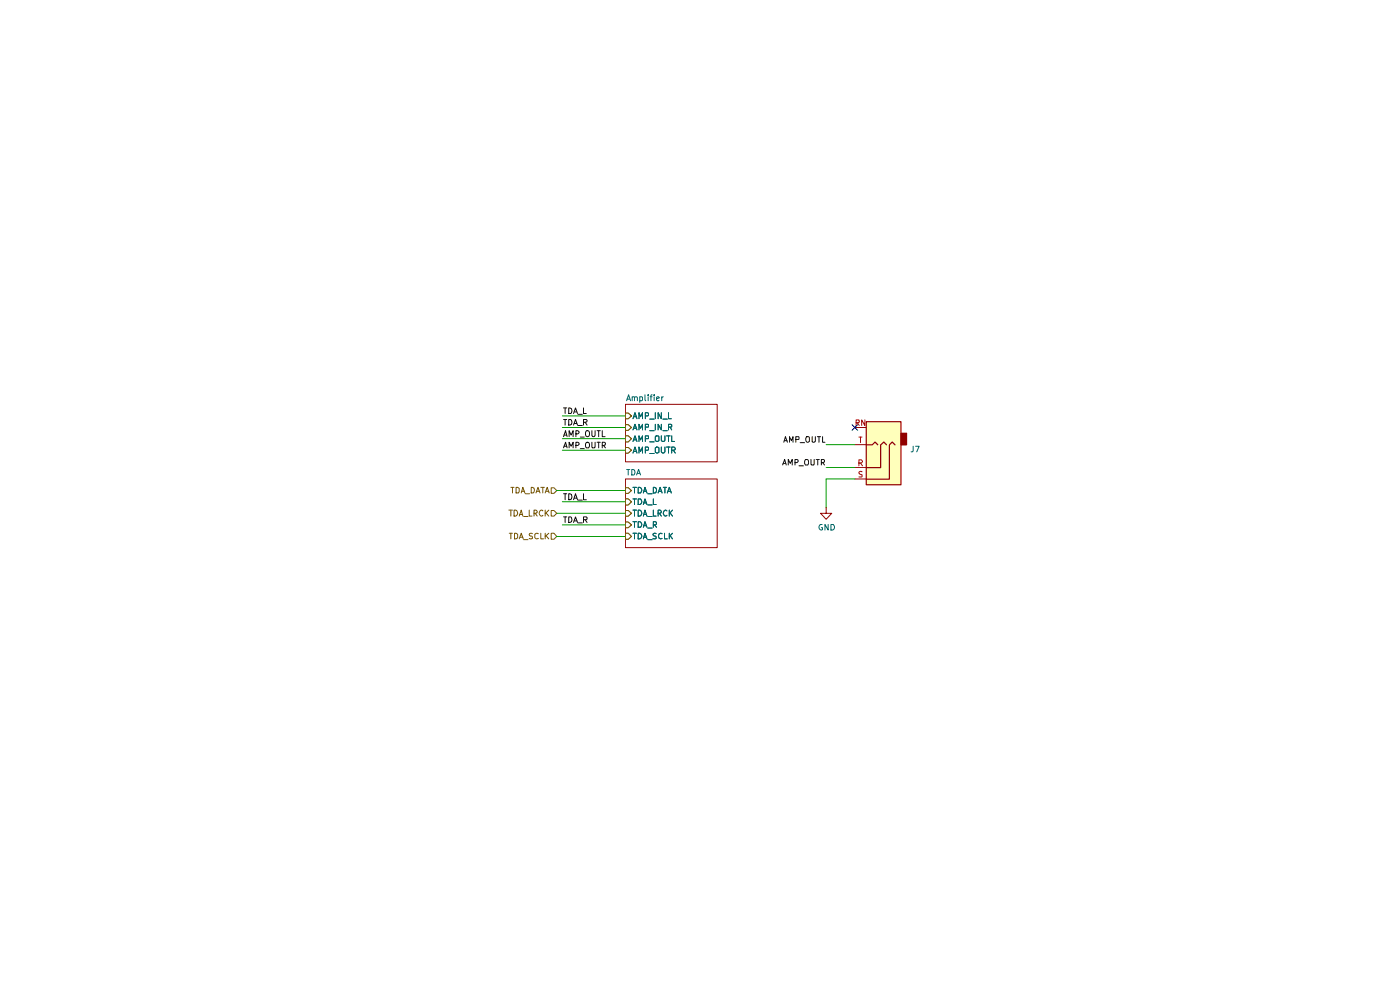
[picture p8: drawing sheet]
<svg xmlns="http://www.w3.org/2000/svg" width="297mm" height="210mm" viewBox="0 0 297 210" stroke-linecap="round" stroke-linejoin="round" font-family="sans-serif">
<path d="M132.7 103.5h.6l.6 .6-.6 .5h-.6z" fill="none" stroke="#765500" stroke-width=".21"/>
<g fill="none" stroke="#006665" stroke-width=".21">
<path d="M134.3 103.4h.7M134.6 103.4v1.2M135.4 103.4a.66 .66 0 0 1 .7 .4 .66 .66 0 0 1-.2 .8h-.5zM136.5 104.6l.3-1.2 .4 1.2M136.6 104.2h.6M137.4 104.7h.9M138.6 103.4a.66 .66 0 0 1 .7 .4 .66 .66 0 0 1-.3 .8h-.4zM139.6 104.6l.4-1.2 .5 1.2M139.8 104.2h.5M140.7 103.4h.7M141.1 103.4v1.2M141.6 104.6l.4-1.2 .4 1.2"/>
<path d="M141.7 104.2h.6"/>
</g>
<path d="M132.7 105.8h.6l.6 .6-.6 .7h-.6z" fill="#fff"/>
<path d="M132.7 105.8h.6l.6 .6-.6 .7h-.6z" fill="none" stroke="#765500" stroke-width=".21"/>
<path d="M134.3 105.8h.7M134.6 105.8v1.2M135.4 105.8h.5a.66 .66 0 0 1 .2 .8 .66 .66 0 0 1-.7 .4zM136.5 107l.3-1.2 .4 1.2M136.6 106.7h.6M137.4 107.1h.9M138.6 105.8v1.2h.6" fill="none" stroke="#006665" stroke-width=".21"/>
<path d="M132.7 108.3h.6l.6 .6-.6 .6h-.6z" fill="#fff"/>
<path d="M132.7 108.3h.6l.6 .6-.6 .6h-.6z" fill="none" stroke="#765500" stroke-width=".21"/>
<g fill="none" stroke="#006665" stroke-width=".21">
<path d="M134.3 108.2h.7M134.6 108.2v1.3M135.4 108.2a.65 .65 0 0 1 .7 .6 .65 .65 0 0 1-.7 .7zM136.5 109.5l.3-1.3 .4 1.3M136.6 109.1h.6M137.4 109.6h.9M138.6 108.2v1.3h.6M139.6 108.9l.6-.1 .1-.3-.3-.3h-.4v1.3M139.9 108.9l.4 .6M141.5 108.4l-.3-.2a.6 .6 0 0 0-.5 .7 .6 .6 0 0 0 .7 .5l.1-.1M142 108.2v1.3M142.2 108.8l.5 .7"/>
<path d="M142.7 108.2l-.7 .8"/>
</g>
<path d="M132.7 110.7h.6l.6 .6-.6 .6h-.6z" fill="#fff"/>
<path d="M132.7 110.7h.6l.6 .6-.6 .6h-.6z" fill="none" stroke="#765500" stroke-width=".21"/>
<path d="M134.3 110.7h.7M134.6 110.7v1.1M135.4 110.7a.66 .66 0 0 1 .7 .4 .66 .66 0 0 1-.2 .7h-.5zM136.5 111.8l.3-1.1 .4 1.1M136.6 111.5h.6M137.4 112h.9M138.6 111.3h.6v-.6h-.6v1.1M138.9 111.3l.4 .5" fill="none" stroke="#006665" stroke-width=".21"/>
<path d="M132.7 113.1h.6l.6 .7-.6 .6h-.6z" fill="#fff"/>
<path d="M132.7 113.1h.6l.6 .7-.6 .6h-.6z" fill="none" stroke="#765500" stroke-width=".21"/>
<path d="M134.3 113.1h.7M134.6 113.1v1.2M135.4 113.1a.61 .61 0 0 1 .8 .6 .61 .61 0 0 1-.8 .6zM136.5 114.3l.3-1.2 .4 1.2M136.6 114h.6M137.4 114.5h.9M139.2 113.2l-.4-.1-.3 .3 .3 .3 .4 .2v.3h-.7M140.5 113.2l-.3-.1a.6 .6 0 0 0-.5 .6 .6 .6 0 0 0 .5 .6l.3-.1M141 113.1v1.2h.6M142 113.1v1.2M142.2 113.6l.5 .7M142.7 113.1l-.7 .7" fill="none" stroke="#006665" stroke-width=".21"/>
<g fill="#fff">
<path d="M132.7 101.6h19.4v14.6h-19.4z"/>
<path d="M132.7 87.6h.6l.6 .6-.6 .6h-.6z"/>
</g>
<path d="M132.7 87.6h.6l.6 .6-.6 .6h-.6z" fill="none" stroke="#765500" stroke-width=".21"/>
<path d="M134.3 88.8l.4-1.3 .4 1.3M134.5 88.4h.5M135.6 88.8v-1.3l.3 .9 .4-.9v1.3M136.9 88.2h.5l.2-.1v-.4l-.2-.2h-.5v1.3M137.8 88.9h1M139 87.5v1.3M140.3 87.5v1.3l-.7-1.3v1.3M140.6 88.9h1M141.8 87.5v1.3h.6" fill="none" stroke="#006665" stroke-width=".21"/>
<path d="M132.7 90.1h.6l.6 .6-.6 .6h-.6z" fill="#fff"/>
<path d="M132.7 90.1h.6l.6 .6-.6 .6h-.6z" fill="none" stroke="#765500" stroke-width=".21"/>
<path d="M134.3 91.2l.4-1.2 .4 1.2M134.5 90.8h.5M135.6 91.2v-1.2l.3 .8 .4-.8v1.2M136.9 90.6h.6l.1-.5-.7-.1v1.2M137.8 91.4h1M139 90v1.2M140.3 90v1.2l-.7-1.2v1.2M140.6 91.4h1M141.8 90.6h.6l.1-.5-.7-.1v1.2M142.2 90.6l.3 .6" fill="none" stroke="#006665" stroke-width=".21"/>
<path d="M132.7 92.5h.6l.6 .6-.6 .6h-.6z" fill="#fff"/>
<path d="M132.7 92.5h.6l.6 .6-.6 .6h-.6z" fill="none" stroke="#765500" stroke-width=".21"/>
<path d="M134.3 93.6l.4-1.1 .4 1.1M134.5 93.3h.5M135.6 93.6v-1.1l.3 .8 .4-.8v1.1M136.9 93.1h.6l.1-.6h-.7v1.1M137.8 93.7h1M139 92.6l.2-.1h.4l.2 .1v.9l-.3 .1-.5-.1zM140.3 92.5v.9l.2 .2h.3l.3-.2v-.9M141.4 92.5h.8M141.8 92.5v1.1M142.5 92.5v1.1h.6" fill="none" stroke="#006665" stroke-width=".21"/>
<path d="M132.7 94.9h.6l.6 .6-.6 .6h-.6z" fill="#fff"/>
<path d="M132.7 94.9h.6l.6 .6-.6 .6h-.6z" fill="none" stroke="#765500" stroke-width=".21"/>
<path d="M134.3 96.1l.4-1.3 .4 1.3M134.5 95.8h.5M135.6 96.1v-1.3l.3 1 .4-1v1.3M136.9 95.5l.7-.1v-.4l-.2-.2h-.5v1.3M137.8 96.2h1M139 95l.3-.2 .5 .2v.9l-.3 .2-.5-.2zM140.3 94.8v1l.2 .3h.3l.3-.3v-1M141.4 94.8h.8M141.8 94.8v1.3M142.5 95.5l.7-.1 .1-.3-.3-.3h-.5v1.3M142.8 95.5l.5 .6" fill="none" stroke="#006665" stroke-width=".21"/>
<path d="M132.7 85.8h19.4v12.2h-19.4z" fill="#fff"/>
<path d="M183.7 89.4h7.4v13.4h-7.4z" fill="#ffb"/>
<path d="M132.7 103.5h.6l.6 .6-.6 .5h-.6z" fill="#fff"/>
<path d="M132.7 103.5h.6l.6 .6-.6 .5h-.6z" fill="none" stroke="#765500" stroke-width=".21"/>
<g fill="none" stroke="#006665" stroke-width=".21">
<path d="M134.3 103.4h.7M134.6 103.4v1.2M135.4 103.4a.66 .66 0 0 1 .7 .4 .66 .66 0 0 1-.2 .8h-.5zM136.5 104.6l.3-1.2 .4 1.2M136.6 104.2h.6M137.4 104.7h.9M138.6 103.4a.66 .66 0 0 1 .7 .4 .66 .66 0 0 1-.3 .8h-.4zM139.6 104.6l.4-1.2 .5 1.2M139.8 104.2h.5M140.7 103.4h.7M141.1 103.4v1.2M141.6 104.6l.4-1.2 .4 1.2"/>
<path d="M141.7 104.2h.6"/>
</g>
<path d="M132.7 105.8h.6l.6 .6-.6 .7h-.6z" fill="#fff"/>
<path d="M132.7 105.8h.6l.6 .6-.6 .7h-.6z" fill="none" stroke="#765500" stroke-width=".21"/>
<path d="M134.3 105.8h.7M134.6 105.8v1.2M135.4 105.8h.5a.66 .66 0 0 1 .2 .8 .66 .66 0 0 1-.7 .4zM136.5 107l.3-1.2 .4 1.2M136.6 106.7h.6M137.4 107.1h.9M138.6 105.8v1.2h.6" fill="none" stroke="#006665" stroke-width=".21"/>
<path d="M132.7 108.3h.6l.6 .6-.6 .6h-.6z" fill="#fff"/>
<path d="M132.7 108.3h.6l.6 .6-.6 .6h-.6z" fill="none" stroke="#765500" stroke-width=".21"/>
<g fill="none" stroke="#006665" stroke-width=".21">
<path d="M134.3 108.2h.7M134.6 108.2v1.3M135.4 108.2a.65 .65 0 0 1 .7 .6 .65 .65 0 0 1-.7 .7zM136.5 109.5l.3-1.3 .4 1.3M136.6 109.1h.6M137.4 109.6h.9M138.6 108.2v1.3h.6M139.6 108.9l.6-.1 .1-.3-.3-.3h-.4v1.3M139.9 108.9l.4 .6M141.5 108.4l-.3-.2a.6 .6 0 0 0-.5 .7 .6 .6 0 0 0 .7 .5l.1-.1M142 108.2v1.3M142.2 108.8l.5 .7"/>
<path d="M142.7 108.2l-.7 .8"/>
</g>
<path d="M132.7 110.7h.6l.6 .6-.6 .6h-.6z" fill="#fff"/>
<path d="M132.7 110.7h.6l.6 .6-.6 .6h-.6z" fill="none" stroke="#765500" stroke-width=".21"/>
<path d="M134.3 110.7h.7M134.6 110.7v1.1M135.4 110.7a.66 .66 0 0 1 .7 .4 .66 .66 0 0 1-.2 .7h-.5zM136.5 111.8l.3-1.1 .4 1.1M136.6 111.5h.6M137.4 112h.9M138.6 111.3h.6v-.6h-.6v1.1M138.9 111.3l.4 .5" fill="none" stroke="#006665" stroke-width=".21"/>
<path d="M132.7 113.1h.6l.6 .7-.6 .6h-.6z" fill="#fff"/>
<path d="M132.7 113.1h.6l.6 .7-.6 .6h-.6z" fill="none" stroke="#765500" stroke-width=".21"/>
<path d="M134.3 113.1h.7M134.6 113.1v1.2M135.4 113.1a.61 .61 0 0 1 .8 .6 .61 .61 0 0 1-.8 .6zM136.5 114.3l.3-1.2 .4 1.2M136.6 114h.6M137.4 114.5h.9M139.2 113.2l-.4-.1-.3 .3 .3 .3 .4 .2v.3h-.7M140.5 113.2l-.3-.1a.6 .6 0 0 0-.5 .6 .6 .6 0 0 0 .5 .6l.3-.1M141 113.1v1.2h.6M142 113.1v1.2M142.2 113.6l.5 .7M142.7 113.1l-.7 .7" fill="none" stroke="#006665" stroke-width=".21"/>
<path d="M132.7 101.6h19.4v14.6h-19.4z" fill="none" stroke="#910000" stroke-width=".21"/>
<path d="M132.7 87.6h.6l.6 .6-.6 .6h-.6z" fill="#fff"/>
<path d="M132.7 87.6h.6l.6 .6-.6 .6h-.6z" fill="none" stroke="#765500" stroke-width=".21"/>
<path d="M134.3 88.8l.4-1.3 .4 1.3M134.5 88.4h.5M135.6 88.8v-1.3l.3 .9 .4-.9v1.3M136.9 88.2h.5l.2-.1v-.4l-.2-.2h-.5v1.3M137.8 88.9h1M139 87.5v1.3M140.3 87.5v1.3l-.7-1.3v1.3M140.6 88.9h1M141.8 87.5v1.3h.6" fill="none" stroke="#006665" stroke-width=".21"/>
<path d="M132.7 90.1h.6l.6 .6-.6 .6h-.6z" fill="#fff"/>
<path d="M132.7 90.1h.6l.6 .6-.6 .6h-.6z" fill="none" stroke="#765500" stroke-width=".21"/>
<path d="M134.3 91.2l.4-1.2 .4 1.2M134.5 90.8h.5M135.6 91.2v-1.2l.3 .8 .4-.8v1.2M136.9 90.6h.6l.1-.5-.7-.1v1.2M137.8 91.4h1M139 90v1.2M140.3 90v1.2l-.7-1.2v1.2M140.6 91.4h1M141.8 90.6h.6l.1-.5-.7-.1v1.2M142.2 90.6l.3 .6" fill="none" stroke="#006665" stroke-width=".21"/>
<path d="M132.7 92.5h.6l.6 .6-.6 .6h-.6z" fill="#fff"/>
<path d="M132.7 92.5h.6l.6 .6-.6 .6h-.6z" fill="none" stroke="#765500" stroke-width=".21"/>
<path d="M134.3 93.6l.4-1.1 .4 1.1M134.5 93.3h.5M135.6 93.6v-1.1l.3 .8 .4-.8v1.1M136.9 93.1h.6l.1-.6h-.7v1.1M137.8 93.7h1M139 92.6l.2-.1h.4l.2 .1v.9l-.3 .1-.5-.1zM140.3 92.5v.9l.2 .2h.3l.3-.2v-.9M141.4 92.5h.8M141.8 92.5v1.1M142.5 92.5v1.1h.6" fill="none" stroke="#006665" stroke-width=".21"/>
<path d="M132.7 94.9h.6l.6 .6-.6 .6h-.6z" fill="#fff"/>
<path d="M132.7 94.9h.6l.6 .6-.6 .6h-.6z" fill="none" stroke="#765500" stroke-width=".21"/>
<path d="M134.3 96.1l.4-1.3 .4 1.3M134.5 95.8h.5M135.6 96.1v-1.3l.3 1 .4-1v1.3M136.9 95.5l.7-.1v-.4l-.2-.2h-.5v1.3M137.8 96.2h1M139 95l.3-.2 .5 .2v.9l-.3 .2-.5-.2zM140.3 94.8v1l.2 .3h.3l.3-.3v-1M141.4 94.8h.8M141.8 94.8v1.3M142.5 95.5l.7-.1 .1-.3-.3-.3h-.5v1.3M142.8 95.5l.5 .6" fill="none" stroke="#006665" stroke-width=".21"/>
<path d="M132.7 85.8h19.4v12.2h-19.4zM175.3 107.7v1.2h1.1l-1.1 1.3-1.2-1.3h1.2M175.3 107.7h.1" fill="none" stroke="#910000" stroke-width=".21"/>
<path d="M191.1 91.9h1.2v2.4h-1.2z" fill="#910000"/>
<path d="M183.8 89.5h7.3v13.3h-7.3zM183.8 94.4h1.2l.6-.6 .6 .6M188.1 94.4l-.6-.6-.7 .6v4.8h-3M189.9 94.4l-.6-.6-.6 .6v7.2h-4.9M191.1 91.9h1.2v2.5h-1.2z" fill="none" stroke="#910000" stroke-width=".25"/>
<path d="M181.4 99.1h2.3M181.4 90.7h2.3M181.4 94.3h2.3M181.4 101.6h2.3" fill="none" stroke="#910000" stroke-width=".21"/>
<path d="M181.6 89.7h.6v-.6h-.6v1.2M181.9 89.7l.4 .6M182.2 98.2h.5l.3-.4-.3-.3h-.5v1.3M182.2 92.7h.7M182.5 98.2l.5 .6M182.5 92.7v1.2M183.5 89.1v1.2l-.7-1.2v1.2M182.9 100.1l-.4-.1-.3 .2 .1 .3 .6 .3v.3l-.7 .1" fill="none" stroke="#b90000" stroke-width=".21"/>
<g fill="none" stroke="#0f0f0f" stroke-width=".21">
<path d="M119.6 95l.4-1.2 .3 1.2M119.6 92.6l.4-1.2 .3 1.2M119.6 89h.6M119.6 86.5h.6M119.6 94.7h.6M119.6 92.3h.6M119.9 86.5v1.2M119.9 89v1.2M120.7 89h.4a.66 .66 0 0 1 .2 .7 .66 .66 0 0 1-.6 .5zM120.7 86.5a.66 .66 0 0 1 .6 .5 .66 .66 0 0 1-.2 .7h-.4zM120.7 95v-1.2l.5 .9 .4-.9v1.2M120.7 92.6v-1.2l.5 .9 .4-.9v1.2"/>
<path d="M121.7 90.2l.4-1.2 .4 1.2M121.7 87.7l.4-1.2 .4 1.2M121.8 89.8h.5M121.8 87.4h.5M122.2 94.5h.4l.3-.3-.1-.3-.6-.1v1.2M122.2 92h.4l.3-.4-.3-.2h-.4v1.2M122.6 90.3h.9M122.6 87.9h.9M123.1 95.2h.9M123.1 92.7h.9M123.8 89.6l.7-.1v-.3l-.1-.2h-.6v1.2M123.8 86.5v1.2h.6"/>
<path d="M124.1 89.6l.4 .6M124.3 94l.2-.2 .4 .1a.87 .87 0 0 1 0 1.1h-.5l-.2-.3zM124.3 91.5l.2-.1 .5 .1 .1 .7-.4 .4-.4-.1zM125.6 93.8v1.2h.6v-1.2M125.6 91.4v1l.2 .2 .4-.2v-1M126.7 93.8h.6M126.7 91.4h.6M127 91.4v1.2M127 93.8v1.2M127.8 94.5l.6-.1v-.5l-.6-.1v1.2M127.8 91.4v1.2h.6M128 94.5l.4 .5"/>
<path d="M166 98.6l.5-1.1 .3 1.1M166.1 98.3h.6M166.3 93.8l.3-1.2 .4 1.2M166.4 93.5h.6M167.2 98.6v-1.1l.4 .8 .5-.8v1.1M167.5 93.8v-1.2l.4 .9 .3-.9v1.2M168.7 98.1h.4l.2-.2v-.4h-.6v1.1M168.8 93.2h.6l.1-.5-.7-.1v1.2M169.5 98.8h.9M169.8 93.9h.9M170.8 97.6l.2-.1h.4a.87 .87 0 0 1 0 1.1h-.5l-.2-.3zM171.1 92.6h.4l.2 .2v.8l-.5 .2a.86 .86 0 0 1-.1-1.2z"/>
<path d="M172 97.5l.1 1.1h.5l.1-.1v-1M172.3 92.6v1.1l.2 .1h.2l.3-.2v-1M173.1 97.5h.7M173.4 92.6h.7M173.5 97.5v1.1M173.7 92.6v1.2M174.2 98.1l.6-.1v-.5h-.6v1.1M174.5 92.6v1.2h.5M174.5 98.1l.4 .5M119.6 104.7h.6M119.6 109.6h.6M119.9 104.7v1.3"/>
<path d="M119.9 109.6v1.2M120.7 104.7a.64 .64 0 0 1 .6 .7 .64 .64 0 0 1-.6 .6zM120.7 109.6h.4a.66 .66 0 0 1 .2 .8 .66 .66 0 0 1-.6 .4zM121.7 106l.4-1.3 .4 1.3M121.7 110.8l.4-1.2 .4 1.2M121.8 105.7h.5M121.8 110.5h.5M122.6 106.1h.9M122.6 110.9h.9M123.8 104.7v1.3h.6M123.8 110.2h.6l.1-.4-.1-.2h-.6v1.2M124.1 110.2l.4 .6"/>
</g>
<path d="M116.9 113.1h.6l.6 .7-.6 .6h-.6z" fill="#fff"/>
<g fill="none" stroke="#765500" stroke-width=".21">
<path d="M108 113.1h.7M108.4 113.1v1.2M109.1 113.1h.4l.3 .3v.6l-.3 .3h-.4zM110.2 114.3l.4-1.2 .4 1.2M110.3 114h.6M111.1 114.5h.9M112.9 113.2l-.4-.1-.2 .3 .1 .2 .5 .3v.3h-.6M114.2 113.2h-.1a.45 .45 0 0 0-.6 .2v.6a.52 .52 0 0 0 .7 .2M114.7 113.1v1.2h.6M115.7 113.1v1.2M115.8 113.6l.6 .7M116.4 113.1l-.7 .7"/>
<path d="M116.9 113.1h.6l.6 .7-.6 .6h-.6z"/>
</g>
<path d="M116.9 103.5h.6l.6 .6-.6 .5h-.6z" fill="#fff"/>
<g fill="none" stroke="#765500" stroke-width=".21">
<path d="M108.4 103.4h.7M108.7 103.4v1.2M109.5 103.4h.3l.4 .2v.7l-.2 .3h-.5zM110.6 104.6l.3-1.2 .4 1.2M110.7 104.2h.6M111.4 104.7h1M112.7 103.4a.66 .66 0 0 1 .6 .4 .66 .66 0 0 1-.2 .8h-.4zM113.7 104.6l.4-1.2 .5 1.2M113.8 104.2h.6M114.7 103.4h.8M115.1 103.4v1.2M115.7 104.6l.4-1.2 .4 1.2"/>
<path d="M115.8 104.2h.6M116.9 103.5h.6l.6 .6-.6 .5h-.6z"/>
</g>
<path d="M116.9 108.3h.6l.6 .6-.6 .6h-.6z" fill="#fff"/>
<g fill="none" stroke="#765500" stroke-width=".21">
<path d="M108 108.2h.7M108.4 108.2v1.3M109.1 108.2a.65 .65 0 0 1 .7 .6 .65 .65 0 0 1-.7 .7zM110.2 109.5l.4-1.3 .3 1.3M110.2 109.1h.6M111.1 109.6h.9M112.3 108.2v1.3h.6M113.3 108.9l.6-.1 .1-.3-.3-.3h-.4v1.3M113.5 108.9l.5 .6M115.1 108.4l-.2-.2a.61 .61 0 0 0-.5 .7 .61 .61 0 0 0 .7 .5v-.1M115.7 108.2v1.3M115.8 108.8l.6 .7"/>
<path d="M116.4 108.2l-.7 .8M116.9 108.3h.6l.6 .6-.6 .6h-.6z"/>
</g>
<path d="M119.3 95.5h13.4M119.3 93.1h13.4M119.3 90.7h13.4M119.3 88.2h13.4M175.3 99.1h6.1M175.3 94.3h6.1M118.1 108.9h14.6M118.1 104.1h14.6M118.1 113.8h14.6M119.3 111.3h13.4M119.3 106.4h13.4M181.4 101.6h-6.1v6.1" fill="none" stroke="#090" stroke-width=".21"/>
<g fill="none" stroke="#006665" stroke-width=".21">
<path d="M132.9 85l.5-1.3 .4 1.3M132.9 99.6h.7M133 84.7h.6M133.3 99.6v1.2M134 99.6a.66 .66 0 0 1 .7 .4 .66 .66 0 0 1-.2 .8h-.5zM134.1 84.2h.5v.8M134.1 84.2v.8M134.6 84.3l.3-.1 .3 .1v.7M135.7 84.2h.6v.6l-.2 .2-.4-.1M135.7 84.2v1.1M136.8 83.7v1.1l.2 .2M137.5 83.7v.2"/>
<path d="M137.5 84.2v.8M137.9 84.2h.4M138.3 83.7l-.2 .1v1.2M138.8 83.7v.2M138.8 84.2v.8M139.3 84.6l.6-.2-.2-.2-.4 .1v.5l.1 .2 .4-.1M140.4 84.2v.8M140.7 84.2l-.3 .2M135 100.8l.5-1.2 .4 1.2M135.2 100.4h.5"/>
</g>
<path d="M132.7 103.5h.6l.6 .6-.6 .5h-.6z" fill="#fff"/>
<path d="M132.7 103.5h.6l.6 .6-.6 .5h-.6z" fill="none" stroke="#765500" stroke-width=".21"/>
<g fill="none" stroke="#006665" stroke-width=".21">
<path d="M134.3 103.4h.7M134.6 103.4v1.2M135.4 103.4a.66 .66 0 0 1 .7 .4 .66 .66 0 0 1-.2 .8h-.5zM136.5 104.6l.3-1.2 .4 1.2M136.6 104.2h.6M137.4 104.7h.9M138.6 103.4a.66 .66 0 0 1 .7 .4 .66 .66 0 0 1-.3 .8h-.4zM139.6 104.6l.4-1.2 .5 1.2M139.8 104.2h.5M140.7 103.4h.7M141.1 103.4v1.2M141.6 104.6l.4-1.2 .4 1.2"/>
<path d="M141.7 104.2h.6"/>
</g>
<path d="M132.7 105.8h.6l.6 .6-.6 .7h-.6z" fill="#fff"/>
<path d="M132.7 105.8h.6l.6 .6-.6 .7h-.6z" fill="none" stroke="#765500" stroke-width=".21"/>
<path d="M134.3 105.8h.7M134.6 105.8v1.2M135.4 105.8h.5a.66 .66 0 0 1 .2 .8 .66 .66 0 0 1-.7 .4zM136.5 107l.3-1.2 .4 1.2M136.6 106.7h.6M137.4 107.1h.9M138.6 105.8v1.2h.6" fill="none" stroke="#006665" stroke-width=".21"/>
<path d="M132.7 108.3h.6l.6 .6-.6 .6h-.6z" fill="#fff"/>
<path d="M132.7 108.3h.6l.6 .6-.6 .6h-.6z" fill="none" stroke="#765500" stroke-width=".21"/>
<g fill="none" stroke="#006665" stroke-width=".21">
<path d="M134.3 108.2h.7M134.6 108.2v1.3M135.4 108.2a.65 .65 0 0 1 .7 .6 .65 .65 0 0 1-.7 .7zM136.5 109.5l.3-1.3 .4 1.3M136.6 109.1h.6M137.4 109.6h.9M138.6 108.2v1.3h.6M139.6 108.9l.6-.1 .1-.3-.3-.3h-.4v1.3M139.9 108.9l.4 .6M141.5 108.4l-.3-.2a.6 .6 0 0 0-.5 .7 .6 .6 0 0 0 .7 .5l.1-.1M142 108.2v1.3M142.2 108.8l.5 .7"/>
<path d="M142.7 108.2l-.7 .8"/>
</g>
<path d="M132.7 110.7h.6l.6 .6-.6 .6h-.6z" fill="#fff"/>
<path d="M132.7 110.7h.6l.6 .6-.6 .6h-.6z" fill="none" stroke="#765500" stroke-width=".21"/>
<path d="M134.3 110.7h.7M134.6 110.7v1.1M135.4 110.7a.66 .66 0 0 1 .7 .4 .66 .66 0 0 1-.2 .7h-.5zM136.5 111.8l.3-1.1 .4 1.1M136.6 111.5h.6M137.4 112h.9M138.6 111.3h.6v-.6h-.6v1.1M138.9 111.3l.4 .5" fill="none" stroke="#006665" stroke-width=".21"/>
<path d="M132.7 113.1h.6l.6 .7-.6 .6h-.6z" fill="#fff"/>
<path d="M132.7 113.1h.6l.6 .7-.6 .6h-.6z" fill="none" stroke="#765500" stroke-width=".21"/>
<path d="M134.3 113.1h.7M134.6 113.1v1.2M135.4 113.1a.61 .61 0 0 1 .8 .6 .61 .61 0 0 1-.8 .6zM136.5 114.3l.3-1.2 .4 1.2M136.6 114h.6M137.4 114.5h.9M139.2 113.2l-.4-.1-.3 .3 .3 .3 .4 .2v.3h-.7M140.5 113.2l-.3-.1a.6 .6 0 0 0-.5 .6 .6 .6 0 0 0 .5 .6l.3-.1M141 113.1v1.2h.6M142 113.1v1.2M142.2 113.6l.5 .7M142.7 113.1l-.7 .7" fill="none" stroke="#006665" stroke-width=".21"/>
<path d="M132.7 87.6h.6l.6 .6-.6 .6h-.6z" fill="#fff"/>
<path d="M132.7 87.6h.6l.6 .6-.6 .6h-.6z" fill="none" stroke="#765500" stroke-width=".21"/>
<path d="M134.3 88.8l.4-1.3 .4 1.3M134.5 88.4h.5M135.6 88.8v-1.3l.3 .9 .4-.9v1.3M136.9 88.2h.5l.2-.1v-.4l-.2-.2h-.5v1.3M137.8 88.9h1M139 87.5v1.3M140.3 87.5v1.3l-.7-1.3v1.3M140.6 88.9h1M141.8 87.5v1.3h.6" fill="none" stroke="#006665" stroke-width=".21"/>
<path d="M132.7 90.1h.6l.6 .6-.6 .6h-.6z" fill="#fff"/>
<path d="M132.7 90.1h.6l.6 .6-.6 .6h-.6z" fill="none" stroke="#765500" stroke-width=".21"/>
<path d="M134.3 91.2l.4-1.2 .4 1.2M134.5 90.8h.5M135.6 91.2v-1.2l.3 .8 .4-.8v1.2M136.9 90.6h.6l.1-.5-.7-.1v1.2M137.8 91.4h1M139 90v1.2M140.3 90v1.2l-.7-1.2v1.2M140.6 91.4h1M141.8 90.6h.6l.1-.5-.7-.1v1.2M142.2 90.6l.3 .6" fill="none" stroke="#006665" stroke-width=".21"/>
<path d="M132.7 92.5h.6l.6 .6-.6 .6h-.6z" fill="#fff"/>
<path d="M132.7 92.5h.6l.6 .6-.6 .6h-.6z" fill="none" stroke="#765500" stroke-width=".21"/>
<path d="M134.3 93.6l.4-1.1 .4 1.1M134.5 93.3h.5M135.6 93.6v-1.1l.3 .8 .4-.8v1.1M136.9 93.1h.6l.1-.6h-.7v1.1M137.8 93.7h1M139 92.6l.2-.1h.4l.2 .1v.9l-.3 .1-.5-.1zM140.3 92.5v.9l.2 .2h.3l.3-.2v-.9M141.4 92.5h.8M141.8 92.5v1.1M142.5 92.5v1.1h.6" fill="none" stroke="#006665" stroke-width=".21"/>
<path d="M132.7 94.9h.6l.6 .6-.6 .6h-.6z" fill="#fff"/>
<path d="M132.7 94.9h.6l.6 .6-.6 .6h-.6z" fill="none" stroke="#765500" stroke-width=".21"/>
<g fill="none" stroke="#006665" stroke-width=".21">
<path d="M134.3 96.1l.4-1.3 .4 1.3M134.5 95.8h.5M135.6 96.1v-1.3l.3 1 .4-1v1.3M136.9 95.5l.7-.1v-.4l-.2-.2h-.5v1.3M137.8 96.2h1M139 95l.3-.2 .5 .2v.9l-.3 .2-.5-.2zM140.3 94.8v1l.2 .3h.3l.3-.3v-1M141.4 94.8h.8M141.8 94.8v1.3M142.5 95.5l.7-.1 .1-.3-.3-.3h-.5v1.3M142.8 95.5l.5 .6M193.7 94.7v1l-.4 .1"/>
<path d="M194.2 94.7h.8l-.5 1.1M174.4 111.3h-.4a.61 .61 0 0 0-.3 .7 .61 .61 0 0 0 .8 .4v-.5h-.3M175.7 111.3v1.1l-.7-1.1v1.1M176.3 111.3h.5a.66 .66 0 0 1 .2 .7 .66 .66 0 0 1-.7 .4z"/>
</g>
<path d="M180.8 90.1l1.2 1.2M182 90.1l-1.2 1.2" fill="none" stroke="#00008a" stroke-width=".21"/>
</svg>
